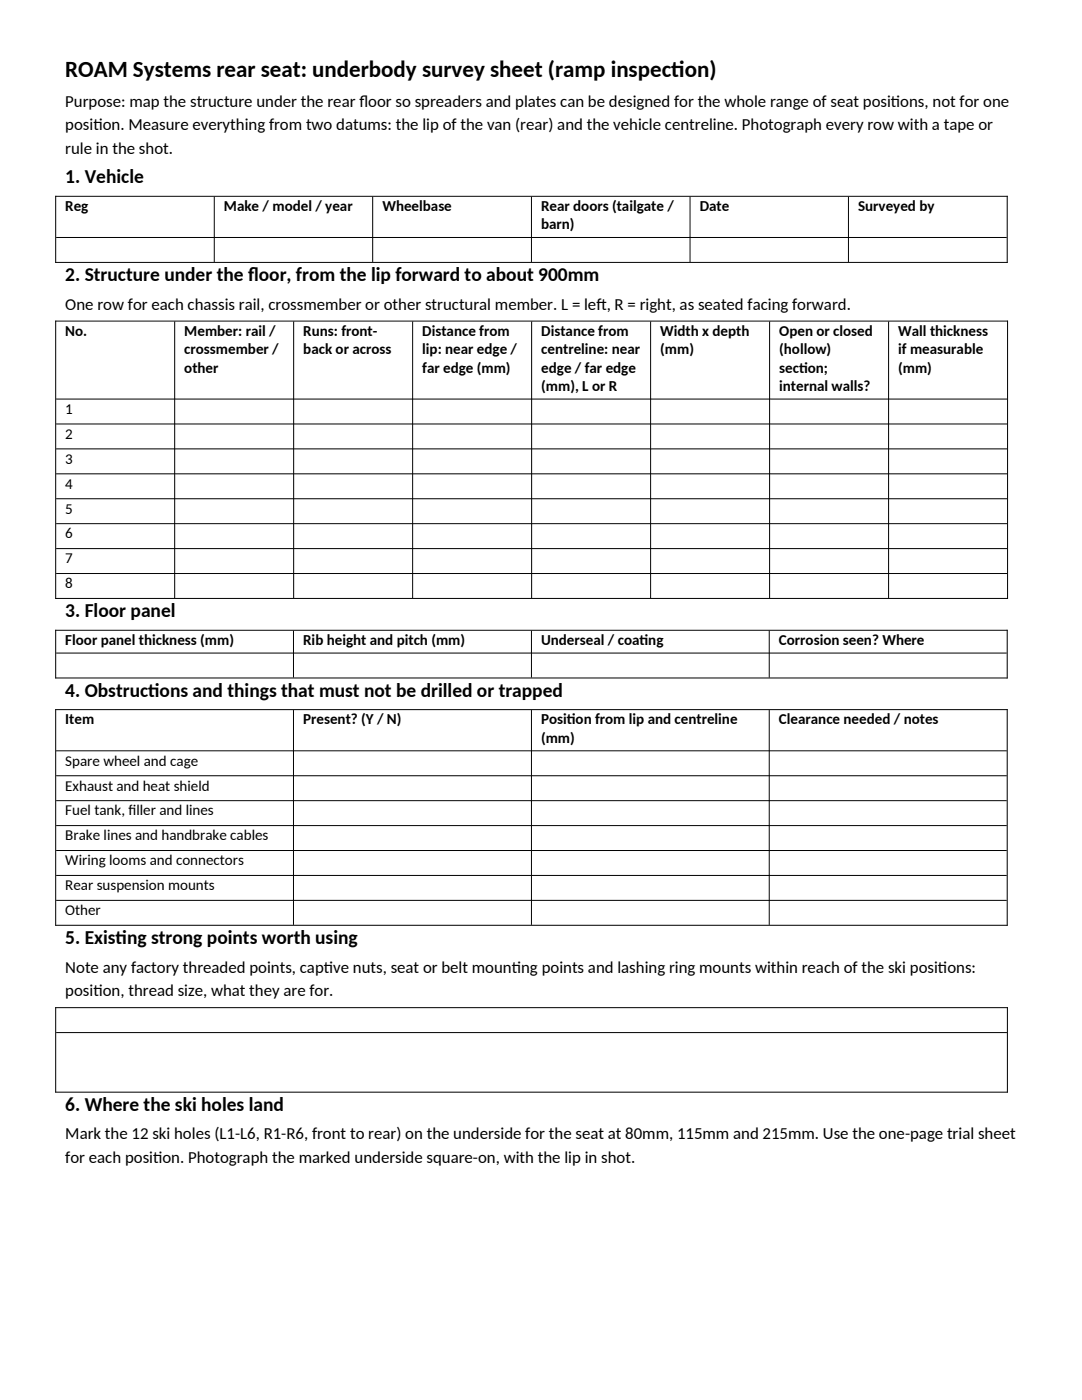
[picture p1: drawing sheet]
<svg xmlns="http://www.w3.org/2000/svg" width="216mm" height="279mm" viewBox="0 0 216 279" stroke-linecap="round" stroke-linejoin="round" font-family="sans-serif">
<defs><g id="words">
<g font-size="4.6">
<text x="13" y="15.4">ROAM Systems rear seat: underbody survey sheet (ramp inspect</text>
<text x="133.9" y="15.4">ion)</text>
</g>
<g font-size="3.9">
<text x="13" y="36.6">1. Vehicle</text>
<text x="13" y="56.1">2. Structure under the f</text>
<text x="49.5" y="56.1">loor, from the lip forward to about 900mm</text>
<text x="13" y="123.2">3. Floor panel</text>
<text x="13" y="139.1">4. Obstruct</text>
<text x="29.6" y="139.1">ions and things that must not be drilled or trapped</text>
<text x="13" y="188.5">5. Exist</text>
<text x="23.1" y="188.5">ing strong points worth using</text>
<text x="13" y="221.7">6. Where the ski holes land</text>
</g>
<g font-size="3.4">
<text x="13" y="21.3">Purpose: map the structure under the rear f</text>
<text x="71.7" y="21.3">loor so spreaders and plates can be designed for the whole range of seat posit</text>
<text x="177.8" y="21.3">ions, not for one</text>
<text x="13" y="26">posit</text>
<text x="18.6" y="26">ion. Measure everything from two datums: the lip of the van (rear) and the vehicle centreline. Photograph every row with a tape or</text>
<text x="13" y="30.7">rule in the shot.</text>
<text x="13" y="61.8">One row for each chassis rail, crossmember or other structural member. L = lef</text>
<text x="119" y="61.8">t, R = right, as seated facing forward.</text>
<text x="13" y="194.1">Note any factory threaded points, capt</text>
<text x="64.6" y="194.1">ive nuts, seat or belt mount</text>
<text x="102.1" y="194.1">ing points and lashing ring mounts within reach of the ski posit</text>
<text x="187.2" y="194.1">ions:</text>
<text x="13" y="198.8">posit</text>
<text x="18.6" y="198.8">ion, thread size, what they are for.</text>
<text x="13" y="227.4">Mark the 12 ski holes (L1-L6, R1-R6, front to rear) on the underside for the seat at 80mm, 115mm and 215mm. Use the one-page trial sheet</text>
<text x="13" y="232.1">for each posit</text>
<text x="30.5" y="232.1">ion. Photograph the marked underside square-on, with the lip in shot.</text>
</g>
<g font-size="3">
<text x="13" y="42.1">Reg</text>
<text x="44.7" y="42.1">Make / model / year</text>
<text x="76.3" y="42.1">Wheelbase</text>
<text x="108" y="42.1">Rear doors (tailgate /</text>
<text x="108" y="45.8">barn)</text>
<text x="139.6" y="42.1">Date</text>
<text x="171.2" y="42.1">Surveyed by</text>
<text x="13" y="67">No.</text>
<text x="36.8" y="67">Member: rail /</text>
<text x="36.8" y="70.7">crossmember /</text>
<text x="60.5" y="67">Runs: front-</text>
<text x="60.5" y="70.7">back or across</text>
<text x="84.3" y="67">Distance from</text>
<text x="84.3" y="70.7">lip: near edge /</text>
<text x="108" y="67">Distance from</text>
<text x="108" y="70.7">centreline: near</text>
<text x="131.7" y="67">Width x depth</text>
<text x="131.7" y="70.7">(mm)</text>
<text x="155.5" y="67">Open or closed</text>
<text x="155.5" y="70.7">(hollow)</text>
<text x="179.2" y="67">Wall thickness</text>
<text x="179.2" y="70.7">if measurable</text>
<text x="36.8" y="74.4">other</text>
<text x="84.3" y="74.4">far edge (mm)</text>
<text x="108" y="74.4">edge / far edge</text>
<text x="155.5" y="74.4">sect</text>
<text x="159.4" y="74.4">ion;</text>
<text x="179.2" y="74.4">(mm)</text>
<text x="13" y="82.6">1</text>
<text x="108" y="78">(mm), L or R</text>
<text x="155.5" y="78">internal walls?</text>
<text x="13" y="87.6">2</text>
<text x="13" y="92.5">3</text>
<text x="13" y="97.5">4</text>
<text x="13" y="102.5">5</text>
<text x="13" y="107.5">6</text>
<text x="13" y="112.4">7</text>
<text x="13" y="117.4">8</text>
<text x="13" y="128.7">Floor panel thickness (mm)</text>
<text x="60.5" y="128.7">Rib height and pitch (mm)</text>
<text x="108" y="128.7">Underseal / coat</text>
<text x="127.6" y="128.7">ing</text>
<text x="155.4" y="128.7">Corrosion seen? Where</text>
<text x="13" y="144.6">Item</text>
<text x="60.5" y="144.6">Present? (Y / N)</text>
<text x="108" y="144.6">Posit</text>
<text x="108" y="148.2">(mm)</text>
<text x="113.1" y="144.6">ion from lip and centreline</text>
<text x="155.4" y="144.6">Clearance needed / notes</text>
<text x="13" y="152.8">Spare wheel and cage</text>
<text x="13" y="157.8">Exhaust and heat shield</text>
<text x="13" y="162.7">Fuel tank, f</text>
<text x="13" y="167.7">Brake lines and handbrake cables</text>
<text x="25.6" y="162.7">iller and lines</text>
<text x="13" y="172.7">Wiring looms and connectors</text>
<text x="13" y="177.7">Rear suspension mounts</text>
<text x="13" y="182.6">Other</text>
</g>
</g></defs>
<g fill="none" stroke="#000" stroke-width=".2">
<path d="M11 39.2h190.1M11.1 39.1v13.4M42.8 39.3v13M74.4 39.3v13M106 39.3v13M137.7 39.3v13M169.3 39.3v13M201 39.1v13.4M11 52.4h190.1M11.2 47.4h189.7M11 64.1h190.1M11.1 64v55.5"/>
<path d="M11.2 79.6h189.8M34.9 64.2v55.1M58.6 64.2v55.1M82.3 64.2v55.1M106.1 64.2v55.1M129.8 64.2v55.1M153.6 64.2v55.1M177.3 64.2v55.1M201 64v55.5M11.2 84.6h189.8M11.2 89.6h189.8M11.2 94.6h189.8"/>
<path d="M11.2 99.5h189.8M11 119.4h190.1M11.2 104.5h189.8M11.2 109.5h189.8M11.2 114.5h189.8M11 125.8h190.1M11 135.3h190.1M11.1 125.7v9.7M11.2 130.3h189.7M58.6 125.9v9.3M106 125.9v9.3M153.5 125.9v9.3"/>
<path d="M201 125.7v9.7M11 141.6h190.1M11.1 141.5v43.2M11.2 149.8h189.7M11.2 154.8h189.7M11.2 159.8h189.7M58.6 141.7v42.9M106 141.7v42.9M153.5 141.7v42.9M201 141.5v43.2M11.2 164.8h189.7M11.2 169.7h189.7"/>
<path d="M11.2 174.7h189.7M11.2 179.7h189.7M11 184.7h190.1M11 201.1h190.1M11 218h190.1M11.1 201v17.1M11.2 206.1h189.7M201 201v17.1"/>
</g>
<use href="#words"/>
</svg>
